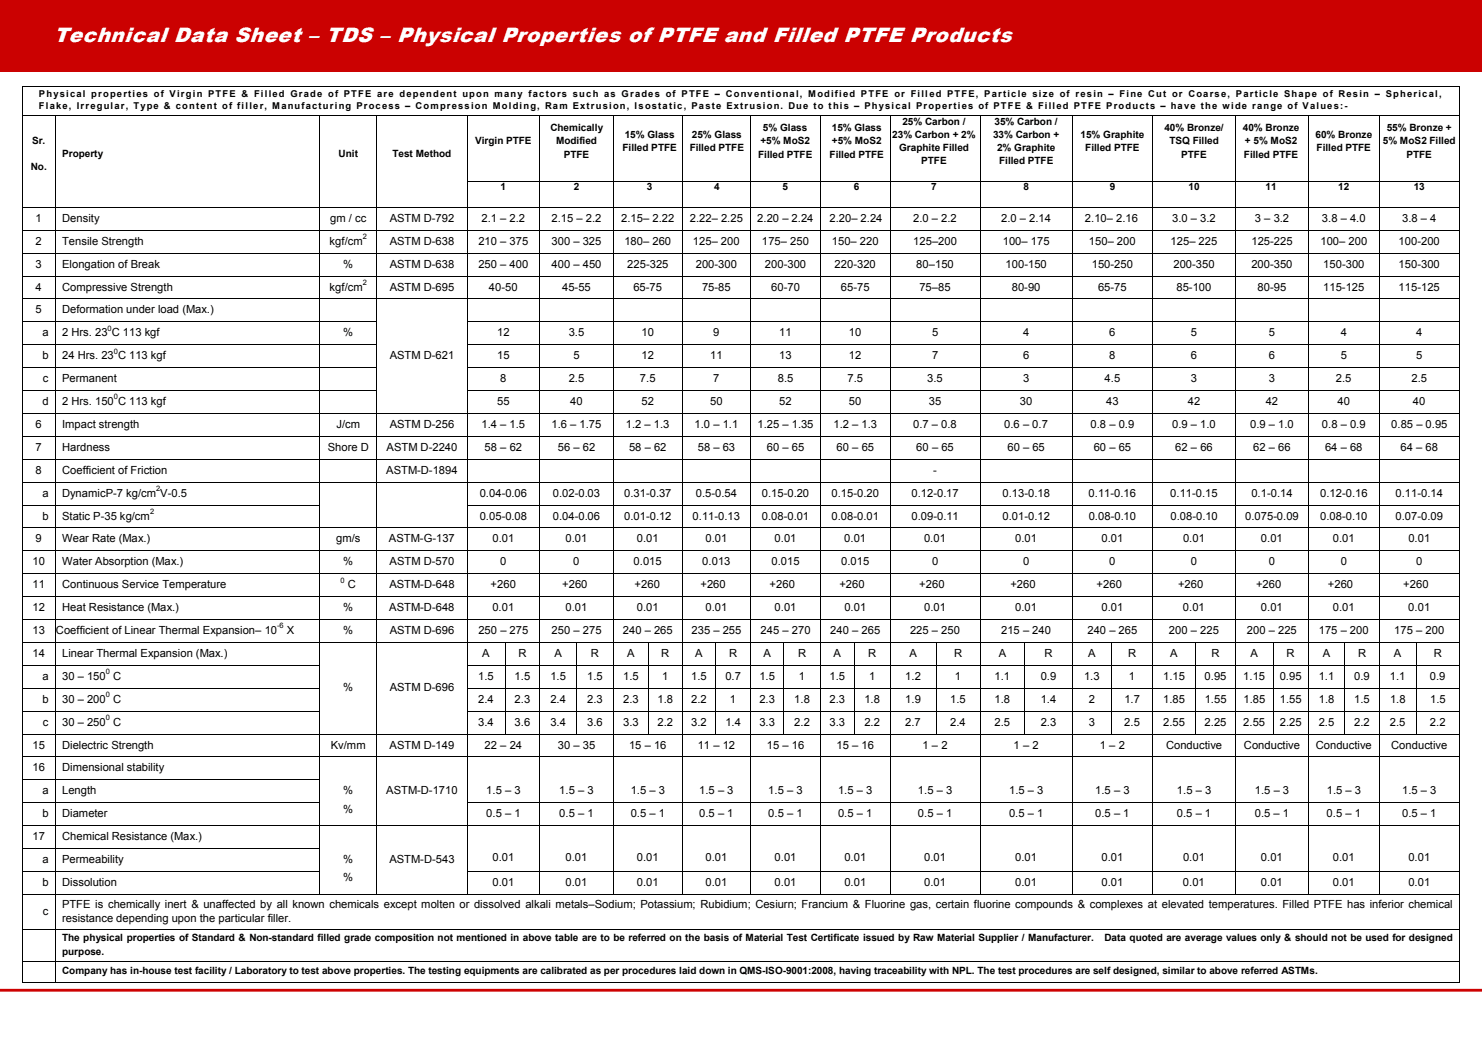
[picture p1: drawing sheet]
<svg xmlns="http://www.w3.org/2000/svg" width="420mm" height="297mm" viewBox="0 0 420 297" stroke-linecap="round" stroke-linejoin="round" font-family="sans-serif">
<defs><g id="words">
<text font-size="6" fill="#fff" x="15.2" y="11.9">Technical Data Sheet – TDS – Physical Properties of PTFE and Filled PTFE Products</text>
<g font-size="3.2">
<text x="10.1" y="62.9">1</text>
<text x="17.6" y="62.9">Density</text>
<text x="93.6" y="62.9">gm / cc</text>
<text x="110.5" y="62.9">ASTM D-792</text>
<text x="136.5" y="62.9">2.1 – 2.2</text>
<text x="156.4" y="62.9">2.15 – 2.2</text>
<text x="176.1" y="62.9">2.15– 2.22</text>
<text x="195.6" y="62.9">2.22– 2.25</text>
<text x="214.7" y="62.9">2.20 – 2.24</text>
<text x="235.1" y="62.9">2.20– 2.24</text>
<text x="258.9" y="62.9">2.0 – 2.2</text>
<text x="283.8" y="62.9">2.0 – 2.14</text>
<text x="307.6" y="62.9">2.10– 2.16</text>
<text x="332.3" y="62.9">3.0 – 3.2</text>
<text x="355.8" y="62.9">3 – 3.2</text>
<text x="374.8" y="62.9">3.8 – 4.0</text>
<text x="397.5" y="62.9">3.8 – 4</text>
<text x="10.1" y="69.3">2</text>
<text x="17.6" y="69.3">Tensile Strength</text>
<text x="93.5" y="69.3">kgf/cm</text>
<text x="110.5" y="69.3">ASTM D-638</text>
<text x="135.6" y="69.3">210 – 375</text>
<text x="156.4" y="69.3">300 – 325</text>
<text x="177" y="69.3">180– 260</text>
<text x="196.4" y="69.3">125– 200</text>
<text x="216" y="69.3">175– 250</text>
<text x="235.8" y="69.3">150– 220</text>
<text x="258.9" y="69.3">125–200</text>
<text x="284.3" y="69.3">100– 175</text>
<text x="308.7" y="69.3">150– 200</text>
<text x="331.9" y="69.3">125– 225</text>
<text x="354.8" y="69.3">125-225</text>
<text x="374.3" y="69.3">100– 200</text>
<text x="396.5" y="69.3">100-200</text>
<text x="10.1" y="75.9">3</text>
<text x="17.6" y="75.9">Elongation of Break</text>
<text x="97.3" y="75.9">%</text>
<text x="110.5" y="75.9">ASTM D-638</text>
<text x="135.6" y="75.9">250 – 400</text>
<text x="156.4" y="75.9">400 – 450</text>
<text x="177.8" y="75.9">225-325</text>
<text x="197.3" y="75.9">200-300</text>
<text x="216.9" y="75.9">200-300</text>
<text x="236.6" y="75.9">220-320</text>
<text x="259.8" y="75.9">80–150</text>
<text x="285.1" y="75.9">100-150</text>
<text x="309.5" y="75.9">150-250</text>
<text x="332.7" y="75.9">200-350</text>
<text x="354.8" y="75.9">200-350</text>
<text x="375.1" y="75.9">150-300</text>
<text x="396.5" y="75.9">150-300</text>
<text x="10.1" y="82.3">4</text>
<text x="17.6" y="82.3">Compressive Strength</text>
<text x="93.5" y="82.3">kgf/cm</text>
<text x="110.5" y="82.3">ASTM D-695</text>
<text x="138.6" y="82.3">40-50</text>
<text x="159.4" y="82.3">45-55</text>
<text x="179.6" y="82.3">65-75</text>
<text x="199" y="82.3">75-85</text>
<text x="218.6" y="82.3">60-70</text>
<text x="238.4" y="82.3">65-75</text>
<text x="260.6" y="82.3">75–85</text>
<text x="286.8" y="82.3">80-90</text>
<text x="311.3" y="82.3">65-75</text>
<text x="333.5" y="82.3">85-100</text>
<text x="356.5" y="82.3">80-95</text>
<text x="375.1" y="82.3">115-125</text>
<text x="396.5" y="82.3">115-125</text>
<text x="10.1" y="88.8">5</text>
<text x="17.6" y="88.8">Deformation under load (Max.)</text>
<text x="12" y="95.3">a</text>
<text x="17.6" y="95.3">2 Hrs. 23 C 113 kgf</text>
<text x="97.3" y="95.3">%</text>
<text x="141" y="95.3">12</text>
<text x="161.2" y="95.3">3.5</text>
<text x="181.9" y="95.3">10</text>
<text x="202.2" y="95.3">9</text>
<text x="220.9" y="95.3">11</text>
<text x="240.7" y="95.3">10</text>
<text x="264.2" y="95.3">5</text>
<text x="290.1" y="95.3">4</text>
<text x="314.5" y="95.3">6</text>
<text x="337.6" y="95.3">5</text>
<text x="359.7" y="95.3">5</text>
<text x="380.1" y="95.3">4</text>
<text x="401.5" y="95.3">4</text>
<text x="12" y="101.8">b</text>
<text x="17.6" y="101.8">24 Hrs. 23 C 113 kgf</text>
<text x="110.5" y="101.7">ASTM D-621</text>
<text x="141" y="101.8">15</text>
<text x="162.5" y="101.8">5</text>
<text x="181.9" y="101.8">12</text>
<text x="201.3" y="101.8">11</text>
<text x="220.9" y="101.8">13</text>
<text x="240.7" y="101.8">12</text>
<text x="264.2" y="101.8">7</text>
<text x="290.1" y="101.8">6</text>
<text x="314.5" y="101.8">8</text>
<text x="337.6" y="101.8">6</text>
<text x="359.7" y="101.8">6</text>
<text x="380.1" y="101.8">5</text>
<text x="401.5" y="101.8">5</text>
<text x="12.2" y="108.3">c</text>
<text x="17.6" y="108.3">Permanent</text>
<text x="141.8" y="108.3">8</text>
<text x="161.2" y="108.3">2.5</text>
<text x="181.4" y="108.3">7.5</text>
<text x="202.2" y="108.3">7</text>
<text x="220.5" y="108.3">8.5</text>
<text x="240.3" y="108.3">7.5</text>
<text x="262.9" y="108.3">3.5</text>
<text x="290.1" y="108.3">3</text>
<text x="313.2" y="108.3">4.5</text>
<text x="337.6" y="108.3">3</text>
<text x="359.7" y="108.3">3</text>
<text x="378.7" y="108.3">2.5</text>
<text x="400.2" y="108.3">2.5</text>
<text x="12" y="114.8">d</text>
<text x="17.6" y="114.8">2 Hrs. 150 C 113 kgf</text>
<text x="141" y="114.8">55</text>
<text x="161.7" y="114.8">40</text>
<text x="181.9" y="114.8">52</text>
<text x="201.3" y="114.8">50</text>
<text x="220.9" y="114.8">52</text>
<text x="240.7" y="114.8">50</text>
<text x="263.3" y="114.8">35</text>
<text x="289.2" y="114.8">30</text>
<text x="313.6" y="114.8">43</text>
<text x="336.7" y="114.8">42</text>
<text x="358.8" y="114.8">42</text>
<text x="379.2" y="114.8">40</text>
<text x="400.6" y="114.8">40</text>
<text x="10.1" y="121.3">6</text>
<text x="17.6" y="121.3">Impact strength</text>
<text x="95.4" y="121.3">J/cm</text>
<text x="110.5" y="121.3">ASTM D-256</text>
<text x="136.5" y="121.3">1.4 – 1.5</text>
<text x="156.4" y="121.3">1.6 – 1.75</text>
<text x="177.4" y="121.3">1.2 – 1.3</text>
<text x="196.9" y="121.3">1.0 – 1.1</text>
<text x="214.7" y="121.3">1.25 – 1.35</text>
<text x="236.3" y="121.3">1.2 – 1.3</text>
<text x="258.9" y="121.3">0.7 – 0.8</text>
<text x="284.7" y="121.3">0.6 – 0.7</text>
<text x="309.2" y="121.3">0.8 – 0.9</text>
<text x="332.3" y="121.3">0.9 – 1.0</text>
<text x="354.4" y="121.3">0.9 – 1.0</text>
<text x="374.8" y="121.3">0.8 – 0.9</text>
<text x="394.4" y="121.3">0.85 – 0.95</text>
<text x="10.1" y="127.8">7</text>
<text x="17.6" y="127.8">Hardness</text>
<text x="92.9" y="127.8">Shore D</text>
<text x="109.6" y="127.8">ASTM D-2240</text>
<text x="137.4" y="127.8">58 – 62</text>
<text x="158.1" y="127.8">56 – 62</text>
<text x="178.3" y="127.8">58 – 62</text>
<text x="197.8" y="127.8">58 – 63</text>
<text x="217.4" y="127.8">60 – 65</text>
<text x="237.2" y="127.8">60 – 65</text>
<text x="259.8" y="127.8">60 – 65</text>
<text x="285.6" y="127.8">60 – 65</text>
<text x="310.1" y="127.8">60 – 65</text>
<text x="333.2" y="127.8">62 – 66</text>
<text x="355.3" y="127.8">62 – 66</text>
<text x="375.7" y="127.8">64 – 68</text>
<text x="397.1" y="127.8">64 – 68</text>
<text x="10.1" y="134.3">8</text>
<text x="17.6" y="134.3">Coefficient of Friction</text>
<text x="109.5" y="134.3">ASTM-D-1894</text>
<text x="264.6" y="134.3">-</text>
<text x="12" y="140.8">a</text>
<text x="17.6" y="140.8">DynamicP-7 kg/cm V-0.5</text>
<text x="136" y="140.8">0.04-0.06</text>
<text x="156.7" y="140.8">0.02-0.03</text>
<text x="176.9" y="140.8">0.31-0.37</text>
<text x="197.3" y="140.8">0.5-0.54</text>
<text x="216" y="140.8">0.15-0.20</text>
<text x="235.7" y="140.8">0.15-0.20</text>
<text x="258.4" y="140.8">0.12-0.17</text>
<text x="284.2" y="140.8">0.13-0.18</text>
<text x="308.6" y="140.8">0.11-0.16</text>
<text x="331.8" y="140.8">0.11-0.15</text>
<text x="354.8" y="140.8">0.1-0.14</text>
<text x="374.3" y="140.8">0.12-0.16</text>
<text x="395.6" y="140.8">0.11-0.14</text>
<text x="12" y="147.3">b</text>
<text x="17.6" y="147.3">Static P-35 kg/cm</text>
<text x="136" y="147.3">0.05-0.08</text>
<text x="156.7" y="147.3">0.04-0.06</text>
<text x="176.9" y="147.3">0.01-0.12</text>
<text x="196.4" y="147.3">0.11-0.13</text>
<text x="216" y="147.3">0.08-0.01</text>
<text x="235.7" y="147.3">0.08-0.01</text>
<text x="258.4" y="147.3">0.09-0.11</text>
<text x="284.2" y="147.3">0.01-0.12</text>
<text x="308.7" y="147.3">0.08-0.10</text>
<text x="331.8" y="147.3">0.08-0.10</text>
<text x="353" y="147.3">0.075-0.09</text>
<text x="374.3" y="147.3">0.08-0.10</text>
<text x="395.6" y="147.3">0.07-0.09</text>
<text x="10.1" y="153.8">9</text>
<text x="17.6" y="153.8">Wear Rate (Max.)</text>
<text x="95.3" y="153.8">gm/s</text>
<text x="110.3" y="153.8">ASTM-G-137</text>
<text x="139.6" y="153.8">0.01</text>
<text x="160.3" y="153.8">0.01</text>
<text x="180.5" y="153.8">0.01</text>
<text x="200" y="153.8">0.01</text>
<text x="219.6" y="153.8">0.01</text>
<text x="239.4" y="153.8">0.01</text>
<text x="262" y="153.8">0.01</text>
<text x="287.8" y="153.8">0.01</text>
<text x="312.3" y="153.8">0.01</text>
<text x="335.4" y="153.8">0.01</text>
<text x="357.5" y="153.8">0.01</text>
<text x="377.9" y="153.8">0.01</text>
<text x="399.3" y="153.8">0.01</text>
<text x="9.2" y="160.2">10</text>
<text x="17.6" y="160.2">Water Absorption (Max.)</text>
<text x="97.3" y="160.2">%</text>
<text x="110.5" y="160.2">ASTM D-570</text>
<text x="141.8" y="160.2">0</text>
<text x="162.5" y="160.2">0</text>
<text x="179.6" y="160.2">0.015</text>
<text x="199.1" y="160.2">0.013</text>
<text x="218.7" y="160.2">0.015</text>
<text x="238.5" y="160.2">0.015</text>
<text x="264.2" y="160.2">0</text>
<text x="290.1" y="160.2">0</text>
<text x="314.5" y="160.2">0</text>
<text x="337.6" y="160.2">0</text>
<text x="359.7" y="160.2">0</text>
<text x="380.1" y="160.2">0</text>
<text x="401.5" y="160.2">0</text>
<text x="9.2" y="166.8">11</text>
<text x="17.6" y="166.8">Continuous Service Temperature</text>
<text x="98.6" y="166.8">C</text>
<text x="110.4" y="166.8">ASTM-D-648</text>
<text x="139.1" y="166.8">+260</text>
<text x="159.4" y="166.8">+260</text>
<text x="179.9" y="166.8">+260</text>
<text x="198.6" y="166.8">+260</text>
<text x="218.2" y="166.8">+260</text>
<text x="238" y="166.8">+260</text>
<text x="260.6" y="166.8">+260</text>
<text x="286.4" y="166.8">+260</text>
<text x="310.9" y="166.8">+260</text>
<text x="334" y="166.8">+260</text>
<text x="356.1" y="166.8">+260</text>
<text x="376.5" y="166.8">+260</text>
<text x="397.8" y="166.8">+260</text>
<text x="9.2" y="173.2">12</text>
<text x="17.6" y="173.2">Heat Resistance (Max.)</text>
<text x="97.3" y="173.2">%</text>
<text x="110.4" y="173.2">ASTM-D-648</text>
<text x="139.6" y="173.2">0.01</text>
<text x="160.3" y="173.2">0.01</text>
<text x="180.5" y="173.2">0.01</text>
<text x="200" y="173.2">0.01</text>
<text x="219.6" y="173.2">0.01</text>
<text x="239.4" y="173.2">0.01</text>
<text x="262" y="173.2">0.01</text>
<text x="287.8" y="173.2">0.01</text>
<text x="312.3" y="173.2">0.01</text>
<text x="335.4" y="173.2">0.01</text>
<text x="357.5" y="173.2">0.01</text>
<text x="377.8" y="173.2">0.01</text>
<text x="399.3" y="173.2">0.01</text>
<text x="9.2" y="179.7">13</text>
<text x="15.9" y="179.7">Coefficient of Linear Thermal Expansion– 10</text>
<text x="81.4" y="179.7">X</text>
<text x="97.3" y="179.7">%</text>
<text x="110.5" y="179.7">ASTM D-696</text>
<text x="135.6" y="179.7">250 – 275</text>
<text x="156.4" y="179.7">250 – 275</text>
<text x="176.6" y="179.7">240 – 265</text>
<text x="196.1" y="179.7">235 – 255</text>
<text x="215.6" y="179.7">245 – 270</text>
<text x="235.4" y="179.7">240 – 265</text>
<text x="258" y="179.7">225 – 250</text>
<text x="283.8" y="179.7">215 – 240</text>
<text x="308.3" y="179.7">240 – 265</text>
<text x="331.4" y="179.7">200 – 225</text>
<text x="353.5" y="179.7">200 – 225</text>
<text x="373.9" y="179.7">175 – 200</text>
<text x="395.3" y="179.7">175 – 200</text>
<text x="9.2" y="186.2">14</text>
<text x="17.6" y="186.2">Linear Thermal Expansion (Max.)</text>
<text x="136.7" y="186.2">A</text>
<text x="147" y="186.2">R</text>
<text x="157.2" y="186.2">A</text>
<text x="167.5" y="186.2">R</text>
<text x="177.8" y="186.2">A</text>
<text x="187.5" y="186.2">R</text>
<text x="197.1" y="186.2">A</text>
<text x="206.7" y="186.2">R</text>
<text x="216.4" y="186.2">A</text>
<text x="226.3" y="186.2">R</text>
<text x="236.3" y="186.2">A</text>
<text x="246.1" y="186.2">R</text>
<text x="257.8" y="186.2">A</text>
<text x="270.5" y="186.2">R</text>
<text x="283.1" y="186.2">A</text>
<text x="296.1" y="186.2">R</text>
<text x="308.5" y="186.2">A</text>
<text x="319.8" y="186.2">R</text>
<text x="331.8" y="186.2">A</text>
<text x="343.5" y="186.2">R</text>
<text x="354.5" y="186.2">A</text>
<text x="364.8" y="186.2">R</text>
<text x="375.1" y="186.2">A</text>
<text x="385" y="186.2">R</text>
<text x="395.2" y="186.2">A</text>
<text x="406.5" y="186.2">R</text>
<text x="12" y="192.7">a</text>
<text x="17.6" y="192.7">30 – 150 C</text>
<text x="97.3" y="195.9">%</text>
<text x="110.5" y="195.9">ASTM D-696</text>
<text x="135.6" y="192.7">1.5</text>
<text x="145.9" y="192.7">1.5</text>
<text x="156" y="192.7">1.5</text>
<text x="166.5" y="192.7">1.5</text>
<text x="176.6" y="192.7">1.5</text>
<text x="187.7" y="192.7">1</text>
<text x="195.9" y="192.7">1.5</text>
<text x="205.6" y="192.7">0.7</text>
<text x="215.3" y="192.7">1.5</text>
<text x="226.5" y="192.7">1</text>
<text x="235.1" y="192.7">1.5</text>
<text x="246.4" y="192.7">1</text>
<text x="256.7" y="192.7">1.2</text>
<text x="270.7" y="192.7">1</text>
<text x="282" y="192.7">1.1</text>
<text x="295.1" y="192.7">0.9</text>
<text x="307.3" y="192.7">1.3</text>
<text x="320.1" y="192.7">1</text>
<text x="329.8" y="192.7">1.15</text>
<text x="341.5" y="192.7">0.95</text>
<text x="352.5" y="192.7">1.15</text>
<text x="362.8" y="192.7">0.95</text>
<text x="373.9" y="192.7">1.1</text>
<text x="383.9" y="192.7">0.9</text>
<text x="394" y="192.7">1.1</text>
<text x="405.4" y="192.7">0.9</text>
<text x="12" y="199.2">b</text>
<text x="17.6" y="199.2">30 – 200 C</text>
<text x="135.6" y="199.2">2.4</text>
<text x="145.9" y="199.2">2.3</text>
<text x="156" y="199.2">2.4</text>
<text x="166.5" y="199.2">2.3</text>
<text x="176.6" y="199.2">2.3</text>
<text x="186.4" y="199.2">1.8</text>
<text x="195.9" y="199.2">2.2</text>
<text x="207" y="199.2">1</text>
<text x="215.3" y="199.2">2.3</text>
<text x="225.2" y="199.2">1.8</text>
<text x="235.1" y="199.2">2.3</text>
<text x="245.1" y="199.2">1.8</text>
<text x="256.6" y="199.2">1.9</text>
<text x="269.4" y="199.2">1.5</text>
<text x="282" y="199.2">1.8</text>
<text x="295.1" y="199.2">1.4</text>
<text x="308.7" y="199.2">2</text>
<text x="318.8" y="199.2">1.7</text>
<text x="329.8" y="199.2">1.85</text>
<text x="341.5" y="199.2">1.55</text>
<text x="352.5" y="199.2">1.85</text>
<text x="362.8" y="199.2">1.55</text>
<text x="373.9" y="199.2">1.8</text>
<text x="383.9" y="199.2">1.5</text>
<text x="394.1" y="199.2">1.8</text>
<text x="405.4" y="199.2">1.5</text>
<text x="12.2" y="205.7">c</text>
<text x="17.6" y="205.7">30 – 250 C</text>
<text x="135.6" y="205.7">3.4</text>
<text x="145.9" y="205.7">3.6</text>
<text x="156" y="205.7">3.4</text>
<text x="166.5" y="205.7">3.6</text>
<text x="176.6" y="205.7">3.3</text>
<text x="186.4" y="205.7">2.2</text>
<text x="195.9" y="205.7">3.2</text>
<text x="205.6" y="205.7">1.4</text>
<text x="215.3" y="205.7">3.3</text>
<text x="225.2" y="205.7">2.2</text>
<text x="235.1" y="205.7">3.3</text>
<text x="245" y="205.7">2.2</text>
<text x="256.6" y="205.7">2.7</text>
<text x="269.4" y="205.7">2.4</text>
<text x="282" y="205.7">2.5</text>
<text x="295.1" y="205.7">2.3</text>
<text x="308.7" y="205.7">3</text>
<text x="318.8" y="205.7">2.5</text>
<text x="329.8" y="205.7">2.55</text>
<text x="341.5" y="205.7">2.25</text>
<text x="352.5" y="205.7">2.55</text>
<text x="362.8" y="205.7">2.25</text>
<text x="373.9" y="205.7">2.5</text>
<text x="383.9" y="205.7">2.2</text>
<text x="394.1" y="205.7">2.5</text>
<text x="405.4" y="205.7">2.2</text>
<text x="9.2" y="212.2">15</text>
<text x="17.6" y="212.2">Dielectric Strength</text>
<text x="93.8" y="212.2">Kv/mm</text>
<text x="110.5" y="212.2">ASTM D-149</text>
<text x="137.4" y="212.2">22 – 24</text>
<text x="158.1" y="212.2">30 – 35</text>
<text x="178.3" y="212.2">15 – 16</text>
<text x="197.8" y="212.2">11 – 12</text>
<text x="217.4" y="212.2">15 – 16</text>
<text x="237.2" y="212.2">15 – 16</text>
<text x="261.6" y="212.2">1 – 2</text>
<text x="287.4" y="212.2">1 – 2</text>
<text x="311.8" y="212.2">1 – 2</text>
<text x="330.6" y="212.2">Conductive</text>
<text x="352.7" y="212.2">Conductive</text>
<text x="373" y="212.2">Conductive</text>
<text x="394.4" y="212.2">Conductive</text>
<text x="9.2" y="218.7">16</text>
<text x="17.6" y="218.7">Dimensional stability</text>
<text x="12" y="225.2">a</text>
<text x="17.6" y="225.2">Length</text>
<text x="97.3" y="225.1">%</text>
<text x="109.5" y="225">ASTM-D-1710</text>
<text x="137.9" y="225">1.5 – 3</text>
<text x="158.6" y="225">1.5 – 3</text>
<text x="178.8" y="225">1.5 – 3</text>
<text x="198.2" y="225">1.5 – 3</text>
<text x="217.8" y="225">1.5 – 3</text>
<text x="237.6" y="225">1.5 – 3</text>
<text x="260.2" y="225">1.5 – 3</text>
<text x="286.1" y="225">1.5 – 3</text>
<text x="310.5" y="225">1.5 – 3</text>
<text x="333.7" y="225">1.5 – 3</text>
<text x="355.8" y="225">1.5 – 3</text>
<text x="376.1" y="225">1.5 – 3</text>
<text x="397.5" y="225">1.5 – 3</text>
<text x="12" y="231.6">b</text>
<text x="17.6" y="231.6">Diameter</text>
<text x="97.3" y="230.3">%</text>
<text x="137.9" y="231.6">0.5 – 1</text>
<text x="158.6" y="231.6">0.5 – 1</text>
<text x="178.8" y="231.6">0.5 – 1</text>
<text x="198.2" y="231.6">0.5 – 1</text>
<text x="217.8" y="231.6">0.5 – 1</text>
<text x="237.6" y="231.6">0.5 – 1</text>
<text x="260.3" y="231.6">0.5 – 1</text>
<text x="286.1" y="231.6">0.5 – 1</text>
<text x="310.5" y="231.6">0.5 – 1</text>
<text x="333.7" y="231.6">0.5 – 1</text>
<text x="355.7" y="231.6">0.5 – 1</text>
<text x="376.1" y="231.6">0.5 – 1</text>
<text x="397.5" y="231.6">0.5 – 1</text>
<text x="9.2" y="238.1">17</text>
<text x="17.6" y="238.1">Chemical Resistance (Max.)</text>
<text x="12" y="244.6">a</text>
<text x="17.6" y="244.6">Permeability</text>
<text x="97.3" y="244.6">%</text>
<text x="110.4" y="244.5">ASTM-D-543</text>
<text x="139.6" y="244">0.01</text>
<text x="160.3" y="244">0.01</text>
<text x="180.5" y="244">0.01</text>
<text x="200" y="244">0.01</text>
<text x="219.6" y="244">0.01</text>
<text x="239.4" y="244">0.01</text>
<text x="262" y="244">0.01</text>
<text x="287.8" y="244">0.01</text>
<text x="312.3" y="244">0.01</text>
<text x="335.4" y="244">0.01</text>
<text x="357.5" y="244">0.01</text>
<text x="377.9" y="244">0.01</text>
<text x="399.3" y="244">0.01</text>
<text x="12" y="251.1">b</text>
<text x="17.6" y="251.1">Dissolution</text>
<text x="97.3" y="249.8">%</text>
<text x="139.6" y="251.1">0.01</text>
<text x="160.3" y="251.1">0.01</text>
<text x="180.5" y="251.1">0.01</text>
<text x="200" y="251.1">0.01</text>
<text x="219.6" y="251.1">0.01</text>
<text x="239.4" y="251.1">0.01</text>
<text x="262" y="251.1">0.01</text>
<text x="287.8" y="251.1">0.01</text>
<text x="312.3" y="251.1">0.01</text>
<text x="335.4" y="251.1">0.01</text>
<text x="357.5" y="251.1">0.01</text>
<text x="377.9" y="251.1">0.01</text>
<text x="399.3" y="251.1">0.01</text>
<text x="17.6" y="257.2">PTFE is chemically inert &amp; unaffected by all known chemicals except molten or dissolved alkali metals–Sodium; Potassium; Rubidium; Cesiurn; Francium &amp; Fluorine gas, certain fluorine compounds &amp; complexes at elevated temperatures. Filled PTFE has inferior chemical</text>
<text x="12.2" y="259.3">c</text>
<text x="17.6" y="261.4">resistance depending upon the particular filler.</text>
</g>
<g font-size="2.8">
<text x="255.9" y="35.3">25% Carbon /</text>
<text x="282" y="35.3">35% Carbon /</text>
<text x="9.1" y="40.9">Sr.</text>
<text x="134.7" y="40.9">Virgin PTFE</text>
<text x="156" y="37.2">Chemically</text>
<text x="157.6" y="40.9">Modified</text>
<text x="177.1" y="39.1">15% Glass</text>
<text x="196.2" y="39.1">25% Glass</text>
<text x="215.6" y="40.9">+5% MoS2</text>
<text x="216.3" y="37.2">5% Glass</text>
<text x="235.8" y="37.2">15% Glass</text>
<text x="235.9" y="40.9">+5% MoS2</text>
<text x="253" y="39.1">23% Carbon + 2%</text>
<text x="281.5" y="39.1">33% Carbon +</text>
<text x="306.4" y="39.1">15% Graphite</text>
<text x="330.1" y="37.2">40% Bronze/</text>
<text x="331.5" y="40.9">TSQ Filled</text>
<text x="352.4" y="37.2">40% Bronze</text>
<text x="352.9" y="40.9">+ 5% MoS2</text>
<text x="373" y="39.1">60% Bronze</text>
<text x="392.1" y="40.9">5% MoS2 Filled</text>
<text x="393.1" y="37.2">55% Bronze +</text>
<text x="17.6" y="44.6">Property</text>
<text x="96" y="44.6">Unit</text>
<text x="111.3" y="44.6">Test Method</text>
<text x="159.8" y="44.7">PTFE</text>
<text x="176.5" y="42.8">Filled PTFE</text>
<text x="195.5" y="42.8">Filled PTFE</text>
<text x="214.9" y="44.7">Filled PTFE</text>
<text x="235.2" y="44.7">Filled PTFE</text>
<text x="254.9" y="42.8">Graphite Filled</text>
<text x="261.2" y="46.6">PTFE</text>
<text x="282.7" y="42.8">2% Graphite</text>
<text x="283.2" y="46.6">Filled PTFE</text>
<text x="307.7" y="42.8">Filled PTFE</text>
<text x="334.9" y="44.7">PTFE</text>
<text x="352.7" y="44.7">Filled PTFE</text>
<text x="373.3" y="42.8">Filled PTFE</text>
<text x="398.7" y="44.7">PTFE</text>
<text x="8.7" y="48.2">No.</text>
<text x="141.9" y="54">1</text>
<text x="162.7" y="54">2</text>
<text x="183.4" y="54">3</text>
<text x="202.4" y="54">4</text>
<text x="221.8" y="54">5</text>
<text x="242.1" y="54">6</text>
<text x="264" y="54">7</text>
<text x="290.1" y="54">8</text>
<text x="314.6" y="54">9</text>
<text x="337" y="54">10</text>
<text x="358.8" y="54">11</text>
<text x="379.4" y="54">12</text>
<text x="400.8" y="54">13</text>
<text x="17.6" y="266.8">The physical properties of Standard &amp; Non-standard filled grade composition not mentioned in above table are to be referred on the basis of Material Test Certificate issued by Raw Material Supplier / Manufacturer.</text>
<text x="313.2" y="266.8">Data quoted are average values only &amp; should not be used for designed</text>
<text x="17.6" y="270.6">purpose.</text>
<text x="17.6" y="276.1">Company has in-house test facility / Laboratory to test above properties. The testing equipments are calibrated as per procedures laid down in QMS-ISO-9001:2008, having traceability with NPL. The test procedures are self designed, similar to above referred ASTMs.</text>
</g>
<g font-size="2.7">
<text x="11" y="27.5">Physical properties of Virgin PTFE &amp; Filled Grade of PTFE are dependent upon many factors such as Grades of PTFE – Conventional, Modified PTFE or Filled PTFE, Particle size of resin – Fine Cut or Coarse, Particle Shape of Resin – Spherical,</text>
<text x="11" y="30.9">Flake, Irregular, Type &amp; content of filler, Manufacturing Process – Compression Molding, Ram Extrusion, Isostatic, Paste Extrusion. Due to this – Physical Properties of PTFE &amp; Filled PTFE Products – have the wide range of Values:-</text>
</g>
<g font-size="2.1">
<text x="102.9" y="67.7">2</text>
<text x="102.9" y="80.7">2</text>
<text x="30.5" y="93.7">0</text>
<text x="32.3" y="100.2">0</text>
<text x="32.3" y="113.2">0</text>
<text x="44.3" y="139.1">2</text>
<text x="42.5" y="145.7">2</text>
<text x="96.6" y="165.1">0</text>
<text x="78.6" y="178.1">-6</text>
<text x="30" y="191.1">0</text>
<text x="30" y="197.6">0</text>
<text x="30" y="204.1">0</text>
</g>
</g></defs>
<path d="M.1 0h420.1v20.3h-420.1z" fill-rule="evenodd" fill="#cb0101"/>
<path d="M.1 280.7h420.1" fill="none" stroke="#cd0101" stroke-width=".79" stroke-linecap="butt"/>
<g fill="#000">
<path d="M6.3 24.4l.1 .2zM6.3 32.6l.1 .2zM15.6 32.6l.2 .2zM90.6 32.6l.2 .2zM106.8 32.6l.1 .2zM132.4 32.6l.1 .2zM152.9 32.6l.2 .2zM173.8 32.6l.2 .2zM193.4 32.6l.1 .2zM212.7 32.6l.2 .2zM232.5 32.6l.2 .2zM252.3 32.6l.2 .2z"/>
<path d="M277.8 32.6l.1 .2zM303.9 32.6l.2 .2zM326.7 32.6l.1 .2zM350.2 32.6l.2 .2zM370.9 32.6l.1 .2zM390.9 32.6l.2 .2zM413.6 24.4l.2 .2zM413.6 32.6l.2 .2zM6.3 51.2l.1 .2zM6.3 58.7l.1 .1zM15.6 51.2l.2 .2zM15.6 58.7l.2 .1z"/>
<path d="M90.6 51.2l.2 .2zM90.6 58.7l.2 .1zM106.8 51.2l.1 .2zM106.8 58.7l.1 .1zM132.4 51.2l.1 .2zM132.4 58.7l.1 .1zM152.9 51.2l.2 .2zM152.9 58.7l.2 .1zM173.8 51.2l.2 .2zM173.8 58.7l.2 .1zM193.4 51.2l.1 .2zM193.4 58.7l.1 .1z"/>
<path d="M212.7 51.2l.2 .2zM212.7 58.7l.2 .1zM232.5 51.2l.2 .2zM232.5 58.7l.2 .1zM252.3 51.2l.2 .2zM252.3 58.7l.2 .1zM277.8 51.2l.1 .2zM277.8 58.7l.1 .1zM303.9 51.2l.2 .2zM303.9 58.7l.2 .1zM326.7 51.2l.1 .2zM326.7 58.7l.1 .1z"/>
<path d="M350.2 51.2l.2 .2zM350.2 58.7l.2 .1zM370.9 51.2l.1 .2zM370.9 58.7l.1 .1zM390.9 51.2l.2 .2zM390.9 58.7l.2 .1zM413.6 51.2l.2 .2zM413.6 58.7l.2 .1zM6.3 65.2l.1 .1zM6.3 71.7l.1 .1zM6.3 78.1l.1 .2zM15.6 65.2l.2 .1z"/>
<path d="M15.6 71.7l.2 .1zM15.6 78.1l.2 .2zM90.6 65.2l.2 .1zM90.6 71.7l.2 .1zM90.6 78.1l.2 .2zM106.8 65.2l.1 .1zM106.8 71.7l.1 .1zM106.8 78.1l.1 .2zM132.4 65.2l.1 .1zM132.4 71.7l.1 .1zM132.4 78.1l.1 .2zM152.9 65.2l.2 .1z"/>
<path d="M152.9 71.7l.2 .1zM152.9 78.1l.2 .2zM173.8 65.2l.2 .1zM173.8 71.7l.2 .1zM173.8 78.1l.2 .2zM193.4 65.2l.1 .1zM193.4 71.7l.1 .1zM193.4 78.1l.1 .2zM212.7 65.2l.2 .1zM212.7 71.7l.2 .1zM212.7 78.1l.2 .2zM232.5 65.2l.2 .1z"/>
<path d="M232.5 71.7l.2 .1zM232.5 78.1l.2 .2zM252.3 65.2l.2 .1zM252.3 71.7l.2 .1zM252.3 78.1l.2 .2zM277.8 65.2l.1 .1zM277.8 71.7l.1 .1zM277.8 78.1l.1 .2zM303.9 65.2l.2 .1zM303.9 71.7l.2 .1zM303.9 78.1l.2 .2zM326.7 65.2l.1 .1z"/>
<path d="M326.7 71.7l.1 .1zM326.7 78.1l.1 .2zM350.2 65.2l.2 .1zM350.2 71.7l.2 .1zM350.2 78.1l.2 .2zM370.9 65.2l.1 .1zM370.9 71.7l.1 .1zM370.9 78.1l.1 .2zM390.9 65.2l.2 .1zM390.9 71.7l.2 .1zM390.9 78.1l.2 .2zM413.6 65.2l.2 .1z"/>
<path d="M413.6 71.7l.2 .1zM413.6 78.1l.2 .2zM6.3 84.6l.1 .2zM6.3 91.1l.1 .2zM6.3 97.6l.1 .2zM15.6 84.6l.2 .2zM15.6 91.1l.2 .2zM15.6 97.6l.2 .2zM90.6 84.6l.2 .2zM90.6 91.1l.2 .2zM90.6 97.6l.2 .2zM106.8 84.6l.1 .2z"/>
<path d="M106.8 91.1l.1 .2zM106.8 97.6l.1 .2zM132.4 84.6l.1 .2zM132.4 91.1l.1 .2zM132.4 97.6l.1 .2zM152.9 84.6l.2 .2zM152.9 91.1l.2 .2zM152.9 97.6l.2 .2zM173.8 84.6l.2 .2zM173.8 91.1l.2 .2zM173.8 97.6l.2 .2zM193.4 84.6l.1 .2z"/>
<path d="M193.4 91.1l.1 .2zM193.4 97.6l.1 .2zM212.7 84.6l.2 .2zM212.7 91.1l.2 .2zM212.7 97.6l.2 .2zM232.5 84.6l.2 .2zM232.5 91.1l.2 .2zM232.5 97.6l.2 .2zM252.3 84.6l.2 .2zM252.3 91.1l.2 .2zM252.3 97.6l.2 .2zM277.8 84.6l.1 .2z"/>
<path d="M277.8 91.1l.1 .2zM277.8 97.6l.1 .2zM303.9 84.6l.2 .2zM303.9 91.1l.2 .2zM303.9 97.6l.2 .2zM326.7 84.6l.1 .2zM326.7 91.1l.1 .2zM326.7 97.6l.1 .2zM350.2 84.6l.2 .2zM350.2 91.1l.2 .2zM350.2 97.6l.2 .2zM370.9 84.6l.1 .2z"/>
<path d="M370.9 91.1l.1 .2zM370.9 97.6l.1 .2zM390.9 84.6l.2 .2zM390.9 91.1l.2 .2zM390.9 97.6l.2 .2zM413.6 84.6l.2 .2zM413.6 91.1l.2 .2zM413.6 97.6l.2 .2zM6.3 104.1l.1 .2zM6.3 110.6l.1 .2zM6.3 117.1l.1 .2zM15.6 104.1l.2 .2z"/>
<path d="M15.6 110.6l.2 .2zM15.6 117.1l.2 .2zM90.6 104.1l.2 .2zM90.6 110.6l.2 .2zM90.6 117.1l.2 .2zM106.8 104.1l.1 .2zM106.8 110.6l.1 .2zM106.8 117.1l.1 .2zM132.4 104.1l.1 .2zM132.4 110.6l.1 .2zM132.4 117.1l.1 .2zM152.9 104.1l.2 .2z"/>
<path d="M152.9 110.6l.2 .2zM152.9 117.1l.2 .2zM173.8 104.1l.2 .2zM173.8 110.6l.2 .2zM173.8 117.1l.2 .2zM193.4 104.1l.1 .2zM193.4 110.6l.1 .2zM193.4 117.1l.1 .2zM212.7 104.1l.2 .2zM212.7 110.6l.2 .2zM212.7 117.1l.2 .2zM232.5 104.1l.2 .2z"/>
<path d="M232.5 110.6l.2 .2zM232.5 117.1l.2 .2zM252.3 104.1l.2 .2zM252.3 110.6l.2 .2zM252.3 117.1l.2 .2zM277.8 104.1l.1 .2zM277.8 110.6l.1 .2zM277.8 117.1l.1 .2zM303.9 104.1l.2 .2zM303.9 110.6l.2 .2zM303.9 117.1l.2 .2zM326.7 104.1l.1 .2z"/>
<path d="M326.7 110.6l.1 .2zM326.7 117.1l.1 .2zM350.2 104.1l.2 .2zM350.2 110.6l.2 .2zM350.2 117.1l.2 .2zM370.9 104.1l.1 .2zM370.9 110.6l.1 .2zM370.9 117.1l.1 .2zM390.9 104.1l.2 .2zM390.9 110.6l.2 .2zM390.9 117.1l.2 .2zM413.6 104.1l.2 .2z"/>
<path d="M413.6 110.6l.2 .2zM413.6 117.1l.2 .2zM6.3 123.6l.1 .2zM6.3 130.1l.1 .2zM6.3 136.6l.1 .1zM15.6 123.6l.2 .2zM15.6 130.1l.2 .2zM15.6 136.6l.2 .1zM90.6 123.6l.2 .2zM90.6 130.1l.2 .2zM90.6 136.6l.2 .1zM106.8 123.6l.1 .2z"/>
<path d="M106.8 130.1l.1 .2zM106.8 136.6l.1 .1zM132.4 123.6l.1 .2zM132.4 130.1l.1 .2zM132.4 136.6l.1 .1zM152.9 123.6l.2 .2zM152.9 130.1l.2 .2zM152.9 136.6l.2 .1zM173.8 123.6l.2 .2zM173.8 130.1l.2 .2zM173.8 136.6l.2 .1zM193.4 123.6l.1 .2z"/>
<path d="M193.4 130.1l.1 .2zM193.4 136.6l.1 .1zM212.7 123.6l.2 .2zM212.7 130.1l.2 .2zM212.7 136.6l.2 .1zM232.5 123.6l.2 .2zM232.5 130.1l.2 .2zM232.5 136.6l.2 .1zM252.3 123.6l.2 .2zM252.3 130.1l.2 .2zM252.3 136.6l.2 .1zM277.8 123.6l.1 .2z"/>
<path d="M277.8 130.1l.1 .2zM277.8 136.6l.1 .1zM303.9 123.6l.2 .2zM303.9 130.1l.2 .2zM303.9 136.6l.2 .1zM326.7 123.6l.1 .2zM326.7 130.1l.1 .2zM326.7 136.6l.1 .1zM350.2 123.6l.2 .2zM350.2 130.1l.2 .2zM350.2 136.6l.2 .1zM370.9 123.6l.1 .2z"/>
<path d="M370.9 130.1l.1 .2zM370.9 136.6l.1 .1zM390.9 123.6l.2 .2zM390.9 130.1l.2 .2zM390.9 136.6l.2 .1zM413.6 123.6l.2 .2zM413.6 130.1l.2 .2zM413.6 136.6l.2 .1zM6.3 143.1l.1 .2zM6.3 149.6l.1 .1zM6.3 156l.1 .2zM15.6 143.1l.2 .2z"/>
<path d="M15.6 149.6l.2 .1zM15.6 156l.2 .2zM90.6 143.1l.2 .2zM90.6 149.6l.2 .1zM90.6 156l.2 .2zM106.8 143.1l.1 .2zM106.8 149.6l.1 .1zM106.8 156l.1 .2zM132.4 143.1l.1 .2zM132.4 149.6l.1 .1zM132.4 156l.1 .2zM152.9 143.1l.2 .2z"/>
<path d="M152.9 149.6l.2 .1zM152.9 156l.2 .2zM173.8 143.1l.2 .2zM173.8 149.6l.2 .1zM173.8 156l.2 .2zM193.4 143.1l.1 .2zM193.4 149.6l.1 .1zM193.4 156l.1 .2zM212.7 143.1l.2 .2zM212.7 149.6l.2 .1zM212.7 156l.2 .2zM232.5 143.1l.2 .2z"/>
<path d="M232.5 149.6l.2 .1zM232.5 156l.2 .2zM252.3 143.1l.2 .2zM252.3 149.6l.2 .1zM252.3 156l.2 .2zM277.8 143.1l.1 .2zM277.8 149.6l.1 .1zM277.8 156l.1 .2zM303.9 143.1l.2 .2zM303.9 149.6l.2 .1zM303.9 156l.2 .2zM326.7 143.1l.1 .2z"/>
<path d="M326.7 149.6l.1 .1zM326.7 156l.1 .2zM350.2 143.1l.2 .2zM350.2 149.6l.2 .1zM350.2 156l.2 .2zM370.9 143.1l.1 .2zM370.9 149.6l.1 .1zM370.9 156l.1 .2zM390.9 143.1l.2 .2zM390.9 149.6l.2 .1zM390.9 156l.2 .2zM413.6 143.1l.2 .2z"/>
<path d="M413.6 149.6l.2 .1zM413.6 156l.2 .2zM6.3 162.6l.1 .1zM6.3 169l.1 .2zM6.3 175.5l.1 .2zM15.6 162.6l.2 .1zM15.6 169l.2 .2zM15.6 175.5l.2 .2zM90.6 162.6l.2 .1zM90.6 169l.2 .2zM90.6 175.5l.2 .2zM106.8 162.6l.1 .1z"/>
<path d="M106.8 169l.1 .2zM106.8 175.5l.1 .2zM132.4 162.6l.1 .1zM132.4 169l.1 .2zM132.4 175.5l.1 .2zM152.9 162.6l.2 .1zM152.9 169l.2 .2zM152.9 175.5l.2 .2zM173.8 162.6l.2 .1zM173.8 169l.2 .2zM173.8 175.5l.2 .2zM193.4 162.6l.1 .1z"/>
<path d="M193.4 169l.1 .2zM193.4 175.5l.1 .2zM212.7 162.6l.2 .1zM212.7 169l.2 .2zM212.7 175.5l.2 .2zM232.5 162.6l.2 .1zM232.5 169l.2 .2zM232.5 175.5l.2 .2zM252.3 162.6l.2 .1zM252.3 169l.2 .2zM252.3 175.5l.2 .2zM277.8 162.6l.1 .1z"/>
<path d="M277.8 169l.1 .2zM277.8 175.5l.1 .2zM303.9 162.6l.2 .1zM303.9 169l.2 .2zM303.9 175.5l.2 .2zM326.7 162.6l.1 .1zM326.7 169l.1 .2zM326.7 175.5l.1 .2zM350.2 162.6l.2 .1zM350.2 169l.2 .2zM350.2 175.5l.2 .2zM370.9 162.6l.1 .1z"/>
<path d="M370.9 169l.1 .2zM370.9 175.5l.1 .2zM390.9 162.6l.2 .1zM390.9 169l.2 .2zM390.9 175.5l.2 .2zM413.6 162.6l.2 .1zM413.6 169l.2 .2zM413.6 175.5l.2 .2zM6.3 182l.1 .2zM6.3 188.5l.1 .2zM6.3 195l.1 .2zM15.6 182l.2 .2z"/>
<path d="M15.6 188.5l.2 .2zM15.6 195l.2 .2zM90.6 182l.2 .2zM90.6 188.5l.2 .2zM90.6 195l.2 .2zM106.8 182l.1 .2zM106.8 188.5l.1 .2zM106.8 195l.1 .2zM132.4 182l.1 .2zM132.4 188.5l.1 .2zM132.4 195l.1 .2zM143.1 182l.2 .2z"/>
<path d="M143.1 188.5l.2 .2zM143.1 195l.2 .2zM152.9 182l.2 .2zM152.9 188.5l.2 .2zM152.9 195l.2 .2zM163.4 182l.2 .2zM163.4 188.5l.2 .2zM163.4 195l.2 .2zM173.8 182l.2 .2zM173.8 188.5l.2 .2zM173.8 195l.2 .2zM183.8 182l.1 .2z"/>
<path d="M183.8 188.5l.1 .2zM183.8 195l.1 .2zM193.4 182l.1 .2zM193.4 188.5l.1 .2zM193.4 195l.1 .2zM202.8 182l.2 .2zM202.8 188.5l.2 .2zM202.8 195l.2 .2zM212.7 182l.2 .2zM212.7 188.5l.2 .2zM212.7 195l.2 .2zM222.2 182l.1 .2z"/>
<path d="M222.2 188.5l.1 .2zM222.2 195l.1 .2zM232.5 182l.2 .2zM232.5 188.5l.2 .2zM232.5 195l.2 .2zM242.1 182l.2 .2zM242.1 188.5l.2 .2zM242.1 195l.2 .2zM252.3 182l.2 .2zM252.3 188.5l.2 .2zM252.3 195l.2 .2zM265.3 182l.2 .2z"/>
<path d="M265.3 188.5l.2 .2zM265.3 195l.2 .2zM277.8 182l.1 .2zM277.8 188.5l.1 .2zM277.8 195l.1 .2zM290.5 182l.1 .2zM290.5 188.5l.1 .2zM290.5 195l.1 .2zM303.9 182l.2 .2zM303.9 188.5l.2 .2zM303.9 195l.2 .2zM315.1 182l.1 .2z"/>
<path d="M315.1 188.5l.1 .2zM315.1 195l.1 .2zM326.7 182l.1 .2zM326.7 188.5l.1 .2zM326.7 195l.1 .2zM338.9 182l.2 .2zM338.9 188.5l.2 .2zM338.9 195l.2 .2zM350.2 182l.2 .2zM350.2 188.5l.2 .2zM350.2 195l.2 .2zM360.8 182l.2 .2z"/>
<path d="M360.8 188.5l.2 .2zM360.8 195l.2 .2zM370.9 182l.1 .2zM370.9 188.5l.1 .2zM370.9 195l.1 .2zM381.2 182l.2 .2zM381.2 188.5l.2 .2zM381.2 195l.2 .2zM390.9 182l.2 .2zM390.9 188.5l.2 .2zM390.9 195l.2 .2zM401.5 182l.1 .2z"/>
<path d="M401.5 188.5l.1 .2zM401.5 195l.1 .2zM413.6 182l.2 .2zM413.6 188.5l.2 .2zM413.6 195l.2 .2zM6.3 201.5l.1 .2zM6.3 208l.1 .2zM6.3 214.5l.1 .1zM15.6 201.5l.2 .2zM15.6 208l.2 .2zM15.6 214.5l.2 .1zM90.6 201.5l.2 .2z"/>
<path d="M90.6 208l.2 .2zM90.6 214.5l.2 .1zM106.8 201.5l.1 .2zM106.8 208l.1 .2zM106.8 214.5l.1 .1zM132.4 201.5l.1 .2zM132.4 208l.1 .2zM132.4 214.5l.1 .1zM143.1 201.5l.2 .2zM143.1 208l.2 .2zM152.9 201.5l.2 .2zM152.9 208l.2 .2z"/>
<path d="M152.9 214.5l.2 .1zM163.4 201.5l.2 .2zM163.4 208l.2 .2zM173.8 201.5l.2 .2zM173.8 208l.2 .2zM173.8 214.5l.2 .1zM183.8 201.5l.1 .2zM183.8 208l.1 .2zM193.4 201.5l.1 .2zM193.4 208l.1 .2zM193.4 214.5l.1 .1zM202.8 201.5l.2 .2z"/>
<path d="M202.8 208l.2 .2zM212.7 201.5l.2 .2zM212.7 208l.2 .2zM212.7 214.5l.2 .1zM222.2 201.5l.1 .2zM222.2 208l.1 .2zM232.5 201.5l.2 .2zM232.5 208l.2 .2zM232.5 214.5l.2 .1zM242.1 201.5l.2 .2zM242.1 208l.2 .2zM252.3 201.5l.2 .2z"/>
<path d="M252.3 208l.2 .2zM252.3 214.5l.2 .1zM265.3 201.5l.2 .2zM265.3 208l.2 .2zM277.8 201.5l.1 .2zM277.8 208l.1 .2zM277.8 214.5l.1 .1zM290.5 201.5l.1 .2zM290.5 208l.1 .2zM303.9 201.5l.2 .2zM303.9 208l.2 .2zM303.9 214.5l.2 .1z"/>
<path d="M315.1 201.5l.1 .2zM315.1 208l.1 .2zM326.7 201.5l.1 .2zM326.7 208l.1 .2zM326.7 214.5l.1 .1zM338.9 201.5l.2 .2zM338.9 208l.2 .2zM350.2 201.5l.2 .2zM350.2 208l.2 .2zM350.2 214.5l.2 .1zM360.8 201.5l.2 .2zM360.8 208l.2 .2z"/>
<path d="M370.9 201.5l.1 .2zM370.9 208l.1 .2zM370.9 214.5l.1 .1zM381.2 201.5l.2 .2zM381.2 208l.2 .2zM390.9 201.5l.2 .2zM390.9 208l.2 .2zM390.9 214.5l.2 .1zM401.5 201.5l.1 .2zM401.5 208l.1 .2zM413.6 201.5l.2 .2zM413.6 208l.2 .2z"/>
<path d="M413.6 214.5l.2 .1zM6.3 221l.1 .1zM6.3 227.5l.1 .1zM6.3 233.9l.1 .2zM15.6 221l.2 .1zM15.6 227.5l.2 .1zM15.6 233.9l.2 .2zM90.6 221l.2 .1zM90.6 227.5l.2 .1zM90.6 233.9l.2 .2zM106.8 221l.1 .1zM106.8 227.5l.1 .1z"/>
<path d="M106.8 233.9l.1 .2zM132.4 221l.1 .1zM132.4 227.5l.1 .1zM132.4 233.9l.1 .2zM152.9 221l.2 .1zM152.9 227.5l.2 .1zM152.9 233.9l.2 .2zM173.8 221l.2 .1zM173.8 227.5l.2 .1zM173.8 233.9l.2 .2zM193.4 221l.1 .1zM193.4 227.5l.1 .1z"/>
<path d="M193.4 233.9l.1 .2zM212.7 221l.2 .1zM212.7 227.5l.2 .1zM212.7 233.9l.2 .2zM232.5 221l.2 .1zM232.5 227.5l.2 .1zM232.5 233.9l.2 .2zM252.3 221l.2 .1zM252.3 227.5l.2 .1zM252.3 233.9l.2 .2zM277.8 221l.1 .1zM277.8 227.5l.1 .1z"/>
<path d="M277.8 233.9l.1 .2zM303.9 221l.2 .1zM303.9 227.5l.2 .1zM303.9 233.9l.2 .2zM326.7 221l.1 .1zM326.7 227.5l.1 .1zM326.7 233.9l.1 .2zM350.2 221l.2 .1zM350.2 227.5l.2 .1zM350.2 233.9l.2 .2zM370.9 221l.1 .1zM370.9 227.5l.1 .1z"/>
<path d="M370.9 233.9l.1 .2zM390.9 221l.2 .1zM390.9 227.5l.2 .1zM390.9 233.9l.2 .2zM413.6 221l.2 .1zM413.6 227.5l.2 .1zM413.6 233.9l.2 .2zM6.3 240.5l.1 .1zM6.3 246.9l.1 .2zM6.3 253.4l.1 .2zM15.6 240.5l.2 .1zM15.6 246.9l.2 .2z"/>
<path d="M15.6 253.4l.2 .2zM90.6 240.5l.2 .1zM90.6 246.9l.2 .2zM90.6 253.4l.2 .2zM106.8 240.5l.1 .1zM106.8 246.9l.1 .2zM106.8 253.4l.1 .2zM132.4 240.5l.1 .1zM132.4 246.9l.1 .2zM132.4 253.4l.1 .2zM152.9 240.5l.2 .1zM152.9 246.9l.2 .2z"/>
<path d="M152.9 253.4l.2 .2zM173.8 240.5l.2 .1zM173.8 246.9l.2 .2zM173.8 253.4l.2 .2zM193.4 240.5l.1 .1zM193.4 246.9l.1 .2zM193.4 253.4l.1 .2zM212.7 240.5l.2 .1zM212.7 246.9l.2 .2zM212.7 253.4l.2 .2zM232.5 240.5l.2 .1zM232.5 246.9l.2 .2z"/>
<path d="M232.5 253.4l.2 .2zM252.3 240.5l.2 .1zM252.3 246.9l.2 .2zM252.3 253.4l.2 .2zM277.8 240.5l.1 .1zM277.8 246.9l.1 .2zM277.8 253.4l.1 .2zM303.9 240.5l.2 .1zM303.9 246.9l.2 .2zM303.9 253.4l.2 .2zM326.7 240.5l.1 .1zM326.7 246.9l.1 .2z"/>
<path d="M326.7 253.4l.1 .2zM350.2 240.5l.2 .1zM350.2 246.9l.2 .2zM350.2 253.4l.2 .2zM370.9 240.5l.1 .1zM370.9 246.9l.1 .2zM370.9 253.4l.1 .2zM390.9 240.5l.2 .1zM390.9 246.9l.2 .2zM390.9 253.4l.2 .2zM413.6 240.5l.2 .1zM413.6 246.9l.2 .2z"/>
<path d="M413.6 253.4l.2 .2zM6.3 263.4l.1 .2zM6.3 272.5l.1 .1zM6.3 278.3l.1 .1zM15.6 263.4l.2 .2zM15.6 272.5l.2 .1zM15.6 278.3l.2 .1zM413.6 263.4l.2 .2zM413.6 272.5l.2 .1zM413.6 278.3l.2 .1z"/>
</g>
<g fill="none" stroke="#000" stroke-width=".28">
<path d="M6.3 24.6v8M6.3 32.8v18.4M6.4 24.5h407.2M6.4 32.7h9.2M15.7 32.8v18.4M15.8 32.7h74.8M90.7 32.8v18.4M90.8 32.7h16M106.8 32.8v18.4M106.9 32.7h25.5M132.4 32.8v18.4M132.5 32.7h20.4"/>
<path d="M153 32.8v18.4M153.1 32.7h20.7M173.9 32.8v18.4M174 32.7h19.4M193.5 32.8v18.4M193.5 32.7h19.2M212.8 32.8v18.4M212.9 32.7h19.6M232.6 32.8v18.4M232.7 32.7h19.6M252.4 32.8v18.4M252.5 32.7h25.3"/>
<path d="M277.9 32.8v18.4M277.9 32.7h26M304 32.8v18.4M304.1 32.7h22.6M326.8 32.8v18.4M326.8 32.7h23.4M350.3 32.8v18.4M350.4 32.7h20.5M371 32.8v18.4M371 32.7h19.9M391 32.8v18.4M391.1 32.7h22.5"/>
<path d="M413.7 24.6v8M413.7 32.8v18.4M6.3 51.4v7.3M6.3 58.8v6.4M6.4 58.8h9.2M15.7 51.4v7.3M15.7 58.8v6.4M15.8 58.8h74.8M90.7 51.4v7.3M90.7 58.8v6.4M90.8 58.8h16M106.8 51.4v7.3"/>
<path d="M106.8 58.8v6.4M106.9 58.8h25.5M132.4 51.4v7.3M132.4 58.8v6.4M132.5 51.3h20.4M132.5 58.8h20.4M153 51.4v7.3M153 58.8v6.4M153.1 51.3h20.7M153.1 58.8h20.7M173.9 51.4v7.3M173.9 58.8v6.4"/>
<path d="M174 51.3h19.4M174 58.8h19.4M193.5 51.4v7.3M193.5 58.8v6.4M193.5 51.3h19.2M193.5 58.8h19.2M212.8 51.4v7.3M212.8 58.8v6.4M212.9 51.3h19.6M212.9 58.8h19.6M232.6 51.4v7.3M232.6 58.8v6.4"/>
<path d="M232.7 51.3h19.6M232.7 58.8h19.6M252.4 51.4v7.3M252.4 58.8v6.4M252.5 51.3h25.3M252.5 58.8h25.3M277.9 51.4v7.3M277.9 58.8v6.4M277.9 51.3h26M277.9 58.8h26M304 51.4v7.3M304 58.8v6.4"/>
<path d="M304.1 51.3h22.6M304.1 58.8h22.6M326.8 51.4v7.3M326.8 58.8v6.4M326.8 51.3h23.4M326.8 58.8h23.4M350.3 51.4v7.3M350.3 58.8v6.4M350.4 51.3h20.5M350.4 58.8h20.5M371 51.4v7.3M371 58.8v6.4"/>
<path d="M371 51.3h19.9M371 58.8h19.9M391 51.4v7.3M391 58.8v6.4M391.1 51.3h22.5M391.1 58.8h22.5M413.7 51.4v7.3M413.7 58.8v6.4M6.3 65.3v6.4M6.3 71.8v6.3M6.3 78.3v6.3M6.4 65.2h9.2"/>
<path d="M6.4 71.8h9.2M6.4 78.2h9.2M15.7 65.3v6.4M15.7 71.8v6.3M15.7 78.3v6.3M15.8 65.2h74.8M15.8 71.8h74.8M15.8 78.2h74.8M90.7 65.3v6.4M90.7 71.8v6.3M90.7 78.3v6.3M90.8 65.2h16"/>
<path d="M90.8 71.8h16M90.8 78.2h16M106.8 65.3v6.4M106.8 71.8v6.3M106.8 78.3v6.3M106.9 65.2h25.5M106.9 71.8h25.5M106.9 78.2h25.5M132.4 65.3v6.4M132.4 71.8v6.3M132.4 78.3v6.3M132.5 65.2h20.4"/>
<path d="M132.5 71.8h20.4M132.5 78.2h20.4M153 65.3v6.4M153 71.8v6.3M153 78.3v6.3M153.1 65.2h20.7M153.1 71.8h20.7M153.1 78.2h20.7M173.9 65.3v6.4M173.9 71.8v6.3M173.9 78.3v6.3M174 65.2h19.4"/>
<path d="M174 71.8h19.4M174 78.2h19.4M193.5 65.3v6.4M193.5 71.8v6.3M193.5 78.3v6.3M193.5 65.2h19.2M193.5 71.8h19.2M193.5 78.2h19.2M212.8 65.3v6.4M212.8 71.8v6.3M212.8 78.3v6.3M212.9 65.2h19.6"/>
<path d="M212.9 71.8h19.6M212.9 78.2h19.6M232.6 65.3v6.4M232.6 71.8v6.3M232.6 78.3v6.3M232.7 65.2h19.6M232.7 71.8h19.6M232.7 78.2h19.6M252.4 65.3v6.4M252.4 71.8v6.3M252.4 78.3v6.3M252.5 65.2h25.3"/>
<path d="M252.5 71.8h25.3M252.5 78.2h25.3M277.9 65.3v6.4M277.9 71.8v6.3M277.9 78.3v6.3M277.9 65.2h26M277.9 71.8h26M277.9 78.2h26M304 65.3v6.4M304 71.8v6.3M304 78.3v6.3M304.1 65.2h22.6"/>
<path d="M304.1 71.8h22.6M304.1 78.2h22.6M326.8 65.3v6.4M326.8 71.8v6.3M326.8 78.3v6.3M326.8 65.2h23.4M326.8 71.8h23.4M326.8 78.2h23.4M350.3 65.3v6.4M350.3 71.8v6.3M350.3 78.3v6.3M350.4 65.2h20.5"/>
<path d="M350.4 71.8h20.5M350.4 78.2h20.5M371 65.3v6.4M371 71.8v6.3M371 78.3v6.3M371 65.2h19.9M371 71.8h19.9M371 78.2h19.9M391 65.3v6.4M391 71.8v6.3M391 78.3v6.3M391.1 65.2h22.5"/>
<path d="M391.1 71.8h22.5M391.1 78.2h22.5M413.7 65.3v6.4M413.7 71.8v6.3M413.7 78.3v6.3M6.3 84.8v6.3M6.3 91.3v6.3M6.3 97.8v6.3M6.4 84.7h9.2M6.4 91.2h9.2M6.4 97.7h9.2M15.7 84.8v6.3"/>
<path d="M15.7 91.3v6.3M15.7 97.8v6.3M15.8 84.7h74.8M15.8 91.2h74.8M15.8 97.7h74.8M90.7 84.8v6.3M90.7 91.3v6.3M90.7 97.8v6.3M90.8 84.7h16M90.8 91.2h16M90.8 97.7h16M106.8 84.8v6.3"/>
<path d="M106.8 91.3v6.3M106.8 97.8v6.3M106.9 84.7h25.5M132.4 84.8v6.3M132.4 91.3v6.3M132.4 97.8v6.3M132.5 84.7h20.4M132.5 91.2h20.4M132.5 97.7h20.4M153 84.8v6.3M153 91.3v6.3M153 97.8v6.3"/>
<path d="M153.1 84.7h20.7M153.1 91.2h20.7M153.1 97.7h20.7M173.9 84.8v6.3M173.9 91.3v6.3M173.9 97.8v6.3M174 84.7h19.4M174 91.2h19.4M174 97.7h19.4M193.5 84.8v6.3M193.5 91.3v6.3M193.5 97.8v6.3"/>
<path d="M193.5 84.7h19.2M193.5 91.2h19.2M193.5 97.7h19.2M212.8 84.8v6.3M212.8 91.3v6.3M212.8 97.8v6.3M212.9 84.7h19.6M212.9 91.2h19.6M212.9 97.7h19.6M232.6 84.8v6.3M232.6 91.3v6.3M232.6 97.8v6.3"/>
<path d="M232.7 84.7h19.6M232.7 91.2h19.6M232.7 97.7h19.6M252.4 84.8v6.3M252.4 91.3v6.3M252.4 97.8v6.3M252.5 84.7h25.3M252.5 91.2h25.3M252.5 97.7h25.3M277.9 84.8v6.3M277.9 91.3v6.3M277.9 97.8v6.3"/>
<path d="M277.9 84.7h26M277.9 91.2h26M277.9 97.7h26M304 84.8v6.3M304 91.3v6.3M304 97.8v6.3M304.1 84.7h22.6M304.1 91.2h22.6M304.1 97.7h22.6M326.8 84.8v6.3M326.8 91.3v6.3M326.8 97.8v6.3"/>
<path d="M326.8 84.7h23.4M326.8 91.2h23.4M326.8 97.7h23.4M350.3 84.8v6.3M350.3 91.3v6.3M350.3 97.8v6.3M350.4 84.7h20.5M350.4 91.2h20.5M350.4 97.7h20.5M371 84.8v6.3M371 91.3v6.3M371 97.8v6.3"/>
<path d="M371 84.7h19.9M371 91.2h19.9M371 97.7h19.9M391 84.8v6.3M391 91.3v6.3M391 97.8v6.3M391.1 84.7h22.5M391.1 91.2h22.5M391.1 97.7h22.5M413.7 84.8v6.3M413.7 91.3v6.3M413.7 97.8v6.3"/>
<path d="M6.3 104.3v6.3M6.3 110.8v6.3M6.3 117.3v6.3M6.4 104.2h9.2M6.4 110.7h9.2M6.4 117.2h9.2M15.7 104.3v6.3M15.7 110.8v6.3M15.7 117.3v6.3M15.8 104.2h74.8M15.8 110.7h74.8M15.8 117.2h74.8"/>
<path d="M90.7 104.3v6.3M90.7 110.8v6.3M90.7 117.3v6.3M90.8 104.2h16M90.8 110.7h16M90.8 117.2h16M106.8 104.3v6.3M106.8 110.8v6.3M106.8 117.3v6.3M106.9 117.2h25.5M132.4 104.3v6.3M132.4 110.8v6.3"/>
<path d="M132.4 117.3v6.3M132.5 104.2h20.4M132.5 110.7h20.4M132.5 117.2h20.4M153 104.3v6.3M153 110.8v6.3M153 117.3v6.3M153.1 104.2h20.7M153.1 110.7h20.7M153.1 117.2h20.7M173.9 104.3v6.3M173.9 110.8v6.3"/>
<path d="M173.9 117.3v6.3M174 104.2h19.4M174 110.7h19.4M174 117.2h19.4M193.5 104.3v6.3M193.5 110.8v6.3M193.5 117.3v6.3M193.5 104.2h19.2M193.5 110.7h19.2M193.5 117.2h19.2M212.8 104.3v6.3M212.8 110.8v6.3"/>
<path d="M212.8 117.3v6.3M212.9 104.2h19.6M212.9 110.7h19.6M212.9 117.2h19.6M232.6 104.3v6.3M232.6 110.8v6.3M232.6 117.3v6.3M232.7 104.2h19.6M232.7 110.7h19.6M232.7 117.2h19.6M252.4 104.3v6.3M252.4 110.8v6.3"/>
<path d="M252.4 117.3v6.3M252.5 104.2h25.3M252.5 110.7h25.3M252.5 117.2h25.3M277.9 104.3v6.3M277.9 110.8v6.3M277.9 117.3v6.3M277.9 104.2h26M277.9 110.7h26M277.9 117.2h26M304 104.3v6.3M304 110.8v6.3"/>
<path d="M304 117.3v6.3M304.1 104.2h22.6M304.1 110.7h22.6M304.1 117.2h22.6M326.8 104.3v6.3M326.8 110.8v6.3M326.8 117.3v6.3M326.8 104.2h23.4M326.8 110.7h23.4M326.8 117.2h23.4M350.3 104.3v6.3M350.3 110.8v6.3"/>
<path d="M350.3 117.3v6.3M350.4 104.2h20.5M350.4 110.7h20.5M350.4 117.2h20.5M371 104.3v6.3M371 110.8v6.3M371 117.3v6.3M371 104.2h19.9M371 110.7h19.9M371 117.2h19.9M391 104.3v6.3M391 110.8v6.3"/>
<path d="M391 117.3v6.3M391.1 104.2h22.5M391.1 110.7h22.5M391.1 117.2h22.5M413.7 104.3v6.3M413.7 110.8v6.3M413.7 117.3v6.3M6.3 123.8v6.3M6.3 130.3v6.3M6.3 136.7v6.4M6.4 123.7h9.2M6.4 130.2h9.2"/>
<path d="M6.4 136.7h9.2M15.7 123.8v6.3M15.7 130.3v6.3M15.7 136.7v6.4M15.8 123.7h74.8M15.8 130.2h74.8M15.8 136.7h74.8M90.7 123.8v6.3M90.7 130.3v6.3M90.7 136.7v6.4M90.8 123.7h16M90.8 130.2h16"/>
<path d="M90.8 136.7h16M106.8 123.8v6.3M106.8 130.3v6.3M106.8 136.7v6.4M106.9 123.7h25.5M106.9 130.2h25.5M106.9 136.7h25.5M132.4 123.8v6.3M132.4 130.3v6.3M132.4 136.7v6.4M132.5 123.7h20.4M132.5 130.2h20.4"/>
<path d="M132.5 136.7h20.4M153 123.8v6.3M153 130.3v6.3M153 136.7v6.4M153.1 123.7h20.7M153.1 130.2h20.7M153.1 136.7h20.7M173.9 123.8v6.3M173.9 130.3v6.3M173.9 136.7v6.4M174 123.7h19.4M174 130.2h19.4"/>
<path d="M174 136.7h19.4M193.5 123.8v6.3M193.5 130.3v6.3M193.5 136.7v6.4M193.5 123.7h19.2M193.5 130.2h19.2M193.5 136.7h19.2M212.8 123.8v6.3M212.8 130.3v6.3M212.8 136.7v6.4M212.9 123.7h19.6M212.9 130.2h19.6"/>
<path d="M212.9 136.7h19.6M232.6 123.8v6.3M232.6 130.3v6.3M232.6 136.7v6.4M232.7 123.7h19.6M232.7 130.2h19.6M232.7 136.7h19.6M252.4 123.8v6.3M252.4 130.3v6.3M252.4 136.7v6.4M252.5 123.7h25.3M252.5 130.2h25.3"/>
<path d="M252.5 136.7h25.3M277.9 123.8v6.3M277.9 130.3v6.3M277.9 136.7v6.4M277.9 123.7h26M277.9 130.2h26M277.9 136.7h26M304 123.8v6.3M304 130.3v6.3M304 136.7v6.4M304.1 123.7h22.6M304.1 130.2h22.6"/>
<path d="M304.1 136.7h22.6M326.8 123.8v6.3M326.8 130.3v6.3M326.8 136.7v6.4M326.8 123.7h23.4M326.8 130.2h23.4M326.8 136.7h23.4M350.3 123.8v6.3M350.3 130.3v6.3M350.3 136.7v6.4M350.4 123.7h20.5M350.4 130.2h20.5"/>
<path d="M350.4 136.7h20.5M371 123.8v6.3M371 130.3v6.3M371 136.7v6.4M371 123.7h19.9M371 130.2h19.9M371 136.7h19.9M391 123.8v6.3M391 130.3v6.3M391 136.7v6.4M391.1 123.7h22.5M391.1 130.2h22.5"/>
<path d="M391.1 136.7h22.5M413.7 123.8v6.3M413.7 130.3v6.3M413.7 136.7v6.4M6.3 143.3v6.3M6.3 149.7v6.3M6.3 156.2v6.4M6.4 143.2h9.2M6.4 149.6h9.2M6.4 156.1h9.2M15.7 143.3v6.3M15.7 149.7v6.3"/>
<path d="M15.7 156.2v6.4M15.8 143.2h74.8M15.8 149.6h74.8M15.8 156.1h74.8M90.7 143.3v6.3M90.7 149.7v6.3M90.7 156.2v6.4M90.8 149.6h16M90.8 156.1h16M106.8 143.3v6.3M106.8 149.7v6.3M106.8 156.2v6.4"/>
<path d="M106.9 149.6h25.5M106.9 156.1h25.5M132.4 143.3v6.3M132.4 149.7v6.3M132.4 156.2v6.4M132.5 143.2h20.4M132.5 149.6h20.4M132.5 156.1h20.4M153 143.3v6.3M153 149.7v6.3M153 156.2v6.4M153.1 143.2h20.7"/>
<path d="M153.1 149.6h20.7M153.1 156.1h20.7M173.9 143.3v6.3M173.9 149.7v6.3M173.9 156.2v6.4M174 143.2h19.4M174 149.6h19.4M174 156.1h19.4M193.5 143.3v6.3M193.5 149.7v6.3M193.5 156.2v6.4M193.5 143.2h19.2"/>
<path d="M193.5 149.6h19.2M193.5 156.1h19.2M212.8 143.3v6.3M212.8 149.7v6.3M212.8 156.2v6.4M212.9 143.2h19.6M212.9 149.6h19.6M212.9 156.1h19.6M232.6 143.3v6.3M232.6 149.7v6.3M232.6 156.2v6.4M232.7 143.2h19.6"/>
<path d="M232.7 149.6h19.6M232.7 156.1h19.6M252.4 143.3v6.3M252.4 149.7v6.3M252.4 156.2v6.4M252.5 143.2h25.3M252.5 149.6h25.3M252.5 156.1h25.3M277.9 143.3v6.3M277.9 149.7v6.3M277.9 156.2v6.4M277.9 143.2h26"/>
<path d="M277.9 149.6h26M277.9 156.1h26M304 143.3v6.3M304 149.7v6.3M304 156.2v6.4M304.1 143.2h22.6M304.1 149.6h22.6M304.1 156.1h22.6M326.8 143.3v6.3M326.8 149.7v6.3M326.8 156.2v6.4M326.8 143.2h23.4"/>
<path d="M326.8 149.6h23.4M326.8 156.1h23.4M350.3 143.3v6.3M350.3 149.7v6.3M350.3 156.2v6.4M350.4 143.2h20.5M350.4 149.6h20.5M350.4 156.1h20.5M371 143.3v6.3M371 149.7v6.3M371 156.2v6.4M371 143.2h19.9"/>
<path d="M371 149.6h19.9M371 156.1h19.9M391 143.3v6.3M391 149.7v6.3M391 156.2v6.4M391.1 143.2h22.5M391.1 149.6h22.5M391.1 156.1h22.5M413.7 143.3v6.3M413.7 149.7v6.3M413.7 156.2v6.4M6.3 162.7v6.3"/>
<path d="M6.3 169.2v6.3M6.3 175.7v6.3M6.4 162.6h9.2M6.4 169.1h9.2M6.4 175.6h9.2M15.7 162.7v6.3M15.7 169.2v6.3M15.7 175.7v6.3M15.8 162.6h74.8M15.8 169.1h74.8M15.8 175.6h74.8M90.7 162.7v6.3"/>
<path d="M90.7 169.2v6.3M90.7 175.7v6.3M90.8 162.6h16M90.8 169.1h16M90.8 175.6h16M106.8 162.7v6.3M106.8 169.2v6.3M106.8 175.7v6.3M106.9 162.6h25.5M106.9 169.1h25.5M106.9 175.6h25.5M132.4 162.7v6.3"/>
<path d="M132.4 169.2v6.3M132.4 175.7v6.3M132.5 162.6h20.4M132.5 169.1h20.4M132.5 175.6h20.4M153 162.7v6.3M153 169.2v6.3M153 175.7v6.3M153.1 162.6h20.7M153.1 169.1h20.7M153.1 175.6h20.7M173.9 162.7v6.3"/>
<path d="M173.9 169.2v6.3M173.9 175.7v6.3M174 162.6h19.4M174 169.1h19.4M174 175.6h19.4M193.5 162.7v6.3M193.5 169.2v6.3M193.5 175.7v6.3M193.5 162.6h19.2M193.5 169.1h19.2M193.5 175.6h19.2M212.8 162.7v6.3"/>
<path d="M212.8 169.2v6.3M212.8 175.7v6.3M212.9 162.6h19.6M212.9 169.1h19.6M212.9 175.6h19.6M232.6 162.7v6.3M232.6 169.2v6.3M232.6 175.7v6.3M232.7 162.6h19.6M232.7 169.1h19.6M232.7 175.6h19.6M252.4 162.7v6.3"/>
<path d="M252.4 169.2v6.3M252.4 175.7v6.3M252.5 162.6h25.3M252.5 169.1h25.3M252.5 175.6h25.3M277.9 162.7v6.3M277.9 169.2v6.3M277.9 175.7v6.3M277.9 162.6h26M277.9 169.1h26M277.9 175.6h26M304 162.7v6.3"/>
<path d="M304 169.2v6.3M304 175.7v6.3M304.1 162.6h22.6M304.1 169.1h22.6M304.1 175.6h22.6M326.8 162.7v6.3M326.8 169.2v6.3M326.8 175.7v6.3M326.8 162.6h23.4M326.8 169.1h23.4M326.8 175.6h23.4M350.3 162.7v6.3"/>
<path d="M350.3 169.2v6.3M350.3 175.7v6.3M350.4 162.6h20.5M350.4 169.1h20.5M350.4 175.6h20.5M371 162.7v6.3M371 169.2v6.3M371 175.7v6.3M371 162.6h19.9M371 169.1h19.9M371 175.6h19.9M391 162.7v6.3"/>
<path d="M391 169.2v6.3M391 175.7v6.3M391.1 162.6h22.5M391.1 169.1h22.5M391.1 175.6h22.5M413.7 162.7v6.3M413.7 169.2v6.3M413.7 175.7v6.3M6.3 182.2v6.3M6.3 188.7v6.3M6.3 195.2v6.3M6.4 182.1h9.2"/>
<path d="M6.4 188.6h9.2M6.4 195.1h9.2M15.7 182.2v6.3M15.7 188.7v6.3M15.7 195.2v6.3M15.8 182.1h74.8M15.8 188.6h74.8M15.8 195.1h74.8M90.7 182.2v6.3M90.7 188.7v6.3M90.7 195.2v6.3M90.8 182.1h16"/>
<path d="M106.8 182.2v6.3M106.8 188.7v6.3M106.8 195.2v6.3M106.9 182.1h25.5M132.4 182.2v6.3M132.4 188.7v6.3M132.4 195.2v6.3M132.5 182.1h10.6M132.5 188.6h10.6M132.5 195.1h10.6M143.2 182.2v6.3M143.2 188.7v6.3"/>
<path d="M143.2 195.2v6.3M143.3 182.1h9.6M143.3 188.6h9.6M143.3 195.1h9.6M153 182.2v6.3M153 188.7v6.3M153 195.2v6.3M153.1 182.1h10.3M153.1 188.6h10.3M153.1 195.1h10.3M163.5 182.2v6.3M163.5 188.7v6.3"/>
<path d="M163.5 195.2v6.3M163.6 182.1h10.2M163.6 188.6h10.2M163.6 195.1h10.2M173.9 182.2v6.3M173.9 188.7v6.3M173.9 195.2v6.3M174 182.1h9.8M174 188.6h9.8M174 195.1h9.8M183.8 182.2v6.3M183.8 188.7v6.3"/>
<path d="M183.8 195.2v6.3M183.9 182.1h9.5M183.9 188.6h9.5M183.9 195.1h9.5M193.5 182.2v6.3M193.5 188.7v6.3M193.5 195.2v6.3M193.5 182.1h9.3M193.5 188.6h9.3M193.5 195.1h9.3M202.9 182.2v6.3M202.9 188.7v6.3"/>
<path d="M202.9 195.2v6.3M203 182.1h9.7M203 188.6h9.7M203 195.1h9.7M212.8 182.2v6.3M212.8 188.7v6.3M212.8 195.2v6.3M212.9 182.1h9.3M212.9 188.6h9.3M212.9 195.1h9.3M222.2 182.2v6.3M222.2 188.7v6.3"/>
<path d="M222.2 195.2v6.3M222.3 182.1h10.2M222.3 188.6h10.2M222.3 195.1h10.2M232.6 182.2v6.3M232.6 188.7v6.3M232.6 195.2v6.3M232.7 182.1h9.4M232.7 188.6h9.4M232.7 195.1h9.4M242.2 182.2v6.3M242.2 188.7v6.3"/>
<path d="M242.2 195.2v6.3M242.3 182.1h10M242.3 188.6h10M242.3 195.1h10M252.4 182.2v6.3M252.4 188.7v6.3M252.4 195.2v6.3M252.5 182.1h12.8M252.5 188.6h12.8M252.5 195.1h12.8M265.4 182.2v6.3M265.4 188.7v6.3"/>
<path d="M265.4 195.2v6.3M265.5 182.1h12.3M265.5 188.6h12.3M265.5 195.1h12.3M277.9 182.2v6.3M277.9 188.7v6.3M277.9 195.2v6.3M277.9 182.1h12.6M277.9 188.6h12.6M277.9 195.1h12.6M290.6 182.2v6.3M290.6 188.7v6.3"/>
<path d="M290.6 195.2v6.3M290.6 182.1h13.3M290.6 188.6h13.3M290.6 195.1h13.3M304 182.2v6.3M304 188.7v6.3M304 195.2v6.3M304.1 182.1h11M304.1 188.6h11M304.1 195.1h11M315.2 182.2v6.3M315.2 188.7v6.3"/>
<path d="M315.2 195.2v6.3M315.2 182.1h11.5M315.2 188.6h11.5M315.2 195.1h11.5M326.8 182.2v6.3M326.8 188.7v6.3M326.8 195.2v6.3M326.8 182.1h12.1M326.8 188.6h12.1M326.8 195.1h12.1M339 182.2v6.3M339 188.7v6.3"/>
<path d="M339 195.2v6.3M339.1 182.1h11.1M339.1 188.6h11.1M339.1 195.1h11.1M350.3 182.2v6.3M350.3 188.7v6.3M350.3 195.2v6.3M350.4 182.1h10.4M350.4 188.6h10.4M350.4 195.1h10.4M360.9 182.2v6.3M360.9 188.7v6.3"/>
<path d="M360.9 195.2v6.3M361 182.1h9.9M361 188.6h9.9M361 195.1h9.9M371 182.2v6.3M371 188.7v6.3M371 195.2v6.3M371 182.1h10.2M371 188.6h10.2M371 195.1h10.2M381.3 182.2v6.3M381.3 188.7v6.3"/>
<path d="M381.3 195.2v6.3M381.4 182.1h9.5M381.4 188.6h9.5M381.4 195.1h9.5M391 182.2v6.3M391 188.7v6.3M391 195.2v6.3M391.1 182.1h10.4M391.1 188.6h10.4M391.1 195.1h10.4M401.6 182.2v6.3M401.6 188.7v6.3"/>
<path d="M401.6 195.2v6.3M401.6 182.1h12M401.6 188.6h12M401.6 195.1h12M413.7 182.2v6.3M413.7 188.7v6.3M413.7 195.2v6.3M6.3 201.7v6.3M6.3 208.2v6.3M6.3 214.6v6.4M6.4 201.6h9.2M6.4 208.1h9.2"/>
<path d="M6.4 214.5h9.2M15.7 201.7v6.3M15.7 208.2v6.3M15.7 214.6v6.4M15.8 201.6h74.8M15.8 208.1h74.8M15.8 214.5h74.8M90.7 201.7v6.3M90.7 208.2v6.3M90.7 214.6v6.4M90.8 208.1h16M90.8 214.5h16"/>
<path d="M106.8 201.7v6.3M106.8 208.2v6.3M106.8 214.6v6.4M106.9 208.1h25.5M106.9 214.5h25.5M132.4 201.7v6.3M132.4 208.2v6.3M132.4 214.6v6.4M132.5 201.6h10.6M132.5 208.1h10.6M132.5 214.5h20.4M143.2 201.7v6.3"/>
<path d="M143.3 201.6h9.6M143.3 208.1h9.6M153 201.7v6.3M153 208.2v6.3M153 214.6v6.4M153.1 201.6h10.3M153.1 208.1h10.3M153.1 214.5h20.7M163.5 201.7v6.3M163.6 201.6h10.2M163.6 208.1h10.2M173.9 201.7v6.3"/>
<path d="M173.9 208.2v6.3M173.9 214.6v6.4M174 201.6h9.8M174 208.1h9.8M174 214.5h19.4M183.8 201.7v6.3M183.9 201.6h9.5M183.9 208.1h9.5M193.5 201.7v6.3M193.5 208.2v6.3M193.5 214.6v6.4M193.5 201.6h9.3"/>
<path d="M193.5 208.1h9.3M193.5 214.5h19.2M202.9 201.7v6.3M203 201.6h9.7M203 208.1h9.7M212.8 201.7v6.3M212.8 208.2v6.3M212.8 214.6v6.4M212.9 201.6h9.3M212.9 208.1h9.3M212.9 214.5h19.6M222.2 201.7v6.3"/>
<path d="M222.3 201.6h10.2M222.3 208.1h10.2M232.6 201.7v6.3M232.6 208.2v6.3M232.6 214.6v6.4M232.7 201.6h9.4M232.7 208.1h9.4M232.7 214.5h19.6M242.2 201.7v6.3M242.3 201.6h10M242.3 208.1h10M252.4 201.7v6.3"/>
<path d="M252.4 208.2v6.3M252.4 214.6v6.4M252.5 201.6h12.8M252.5 208.1h12.8M252.5 214.5h25.3M265.4 201.7v6.3M265.5 201.6h12.3M265.5 208.1h12.3M277.9 201.7v6.3M277.9 208.2v6.3M277.9 214.6v6.4M277.9 201.6h12.6"/>
<path d="M277.9 208.1h12.6M277.9 214.5h26M290.6 201.7v6.3M290.6 201.6h13.3M290.6 208.1h13.3M304 201.7v6.3M304 208.2v6.3M304 214.6v6.4M304.1 201.6h11M304.1 208.1h11M304.1 214.5h22.6M315.2 201.7v6.3"/>
<path d="M315.2 201.6h11.5M315.2 208.1h11.5M326.8 201.7v6.3M326.8 208.2v6.3M326.8 214.6v6.4M326.8 201.6h12.1M326.8 208.1h12.1M326.8 214.5h23.4M339 201.7v6.3M339.1 201.6h11.1M339.1 208.1h11.1M350.3 201.7v6.3"/>
<path d="M350.3 208.2v6.3M350.3 214.6v6.4M350.4 201.6h10.4M350.4 208.1h10.4M350.4 214.5h20.5M360.9 201.7v6.3M361 201.6h9.9M361 208.1h9.9M371 201.7v6.3M371 208.2v6.3M371 214.6v6.4M371 201.6h10.2"/>
<path d="M371 208.1h10.2M371 214.5h19.9M381.3 201.7v6.3M381.4 201.6h9.5M381.4 208.1h9.5M391 201.7v6.3M391 208.2v6.3M391 214.6v6.4M391.1 201.6h10.4M391.1 208.1h10.4M391.1 214.5h22.5M401.6 201.7v6.3"/>
<path d="M401.6 201.6h12M401.6 208.1h12M413.7 201.7v6.3M413.7 208.2v6.3M413.7 214.6v6.4M6.3 221.1v6.4M6.3 227.6v6.3M6.3 234.1v6.4M6.4 221.1h9.2M6.4 227.5h9.2M6.4 234h9.2M15.7 221.1v6.4"/>
<path d="M15.7 227.6v6.3M15.7 234.1v6.4M15.8 221.1h74.8M15.8 227.5h74.8M15.8 234h74.8M90.7 221.1v6.4M90.7 227.6v6.3M90.7 234.1v6.4M90.8 234h16M106.8 221.1v6.4M106.8 227.6v6.3M106.8 234.1v6.4"/>
<path d="M106.9 234h25.5M132.4 221.1v6.4M132.4 227.6v6.3M132.4 234.1v6.4M132.5 227.5h20.4M132.5 234h20.4M153 221.1v6.4M153 227.6v6.3M153 234.1v6.4M153.1 227.5h20.7M153.1 234h20.7M173.9 221.1v6.4"/>
<path d="M173.9 227.6v6.3M173.9 234.1v6.4M174 227.5h19.4M174 234h19.4M193.5 221.1v6.4M193.5 227.6v6.3M193.5 234.1v6.4M193.5 227.5h19.2M193.5 234h19.2M212.8 221.1v6.4M212.8 227.6v6.3M212.8 234.1v6.4"/>
<path d="M212.9 227.5h19.6M212.9 234h19.6M232.6 221.1v6.4M232.6 227.6v6.3M232.6 234.1v6.4M232.7 227.5h19.6M232.7 234h19.6M252.4 221.1v6.4M252.4 227.6v6.3M252.4 234.1v6.4M252.5 227.5h25.3M252.5 234h25.3"/>
<path d="M277.9 221.1v6.4M277.9 227.6v6.3M277.9 234.1v6.4M277.9 227.5h26M277.9 234h26M304 221.1v6.4M304 227.6v6.3M304 234.1v6.4M304.1 227.5h22.6M304.1 234h22.6M326.8 221.1v6.4M326.8 227.6v6.3"/>
<path d="M326.8 234.1v6.4M326.8 227.5h23.4M326.8 234h23.4M350.3 221.1v6.4M350.3 227.6v6.3M350.3 234.1v6.4M350.4 227.5h20.5M350.4 234h20.5M371 221.1v6.4M371 227.6v6.3M371 234.1v6.4M371 227.5h19.9"/>
<path d="M371 234h19.9M391 221.1v6.4M391 227.6v6.3M391 234.1v6.4M391.1 227.5h22.5M391.1 234h22.5M413.7 221.1v6.4M413.7 227.6v6.3M413.7 234.1v6.4M6.3 240.6v6.3M6.3 247.1v6.3M6.3 253.6v9.8"/>
<path d="M6.4 240.5h9.2M6.4 247h9.2M6.4 253.5h9.2M15.7 240.6v6.3M15.7 247.1v6.3M15.7 253.6v9.8M15.8 240.5h74.8M15.8 247h74.8M15.8 253.5h74.8M90.7 240.6v6.3M90.7 247.1v6.3M90.8 253.5h16"/>
<path d="M106.8 240.6v6.3M106.8 247.1v6.3M106.9 253.5h25.5M132.4 240.6v6.3M132.4 247.1v6.3M132.5 247h20.4M132.5 253.5h20.4M153 240.6v6.3M153 247.1v6.3M153.1 247h20.7M153.1 253.5h20.7M173.9 240.6v6.3"/>
<path d="M173.9 247.1v6.3M174 247h19.4M174 253.5h19.4M193.5 240.6v6.3M193.5 247.1v6.3M193.5 247h19.2M193.5 253.5h19.2M212.8 240.6v6.3M212.8 247.1v6.3M212.9 247h19.6M212.9 253.5h19.6M232.6 240.6v6.3"/>
<path d="M232.6 247.1v6.3M232.7 247h19.6M232.7 253.5h19.6M252.4 240.6v6.3M252.4 247.1v6.3M252.5 247h25.3M252.5 253.5h25.3M277.9 240.6v6.3M277.9 247.1v6.3M277.9 247h26M277.9 253.5h26M304 240.6v6.3"/>
<path d="M304 247.1v6.3M304.1 247h22.6M304.1 253.5h22.6M326.8 240.6v6.3M326.8 247.1v6.3M326.8 247h23.4M326.8 253.5h23.4M350.3 240.6v6.3M350.3 247.1v6.3M350.4 247h20.5M350.4 253.5h20.5M371 240.6v6.3"/>
<path d="M371 247.1v6.3M371 247h19.9M371 253.5h19.9M391 240.6v6.3M391 247.1v6.3M391.1 247h22.5M391.1 253.5h22.5M413.7 240.6v6.3M413.7 247.1v6.3M413.7 253.6v9.8M6.3 263.6v8.9M6.3 272.6v5.7"/>
<path d="M6.4 263.5h9.2M6.4 272.5h9.2M6.4 278.3h9.2M15.7 263.6v8.9M15.7 272.6v5.7M15.8 263.5h397.8M15.8 272.5h397.8M15.8 278.3h397.8M413.7 263.6v8.9M413.7 272.6v5.7"/>
</g>
<use href="#words"/>
</svg>
